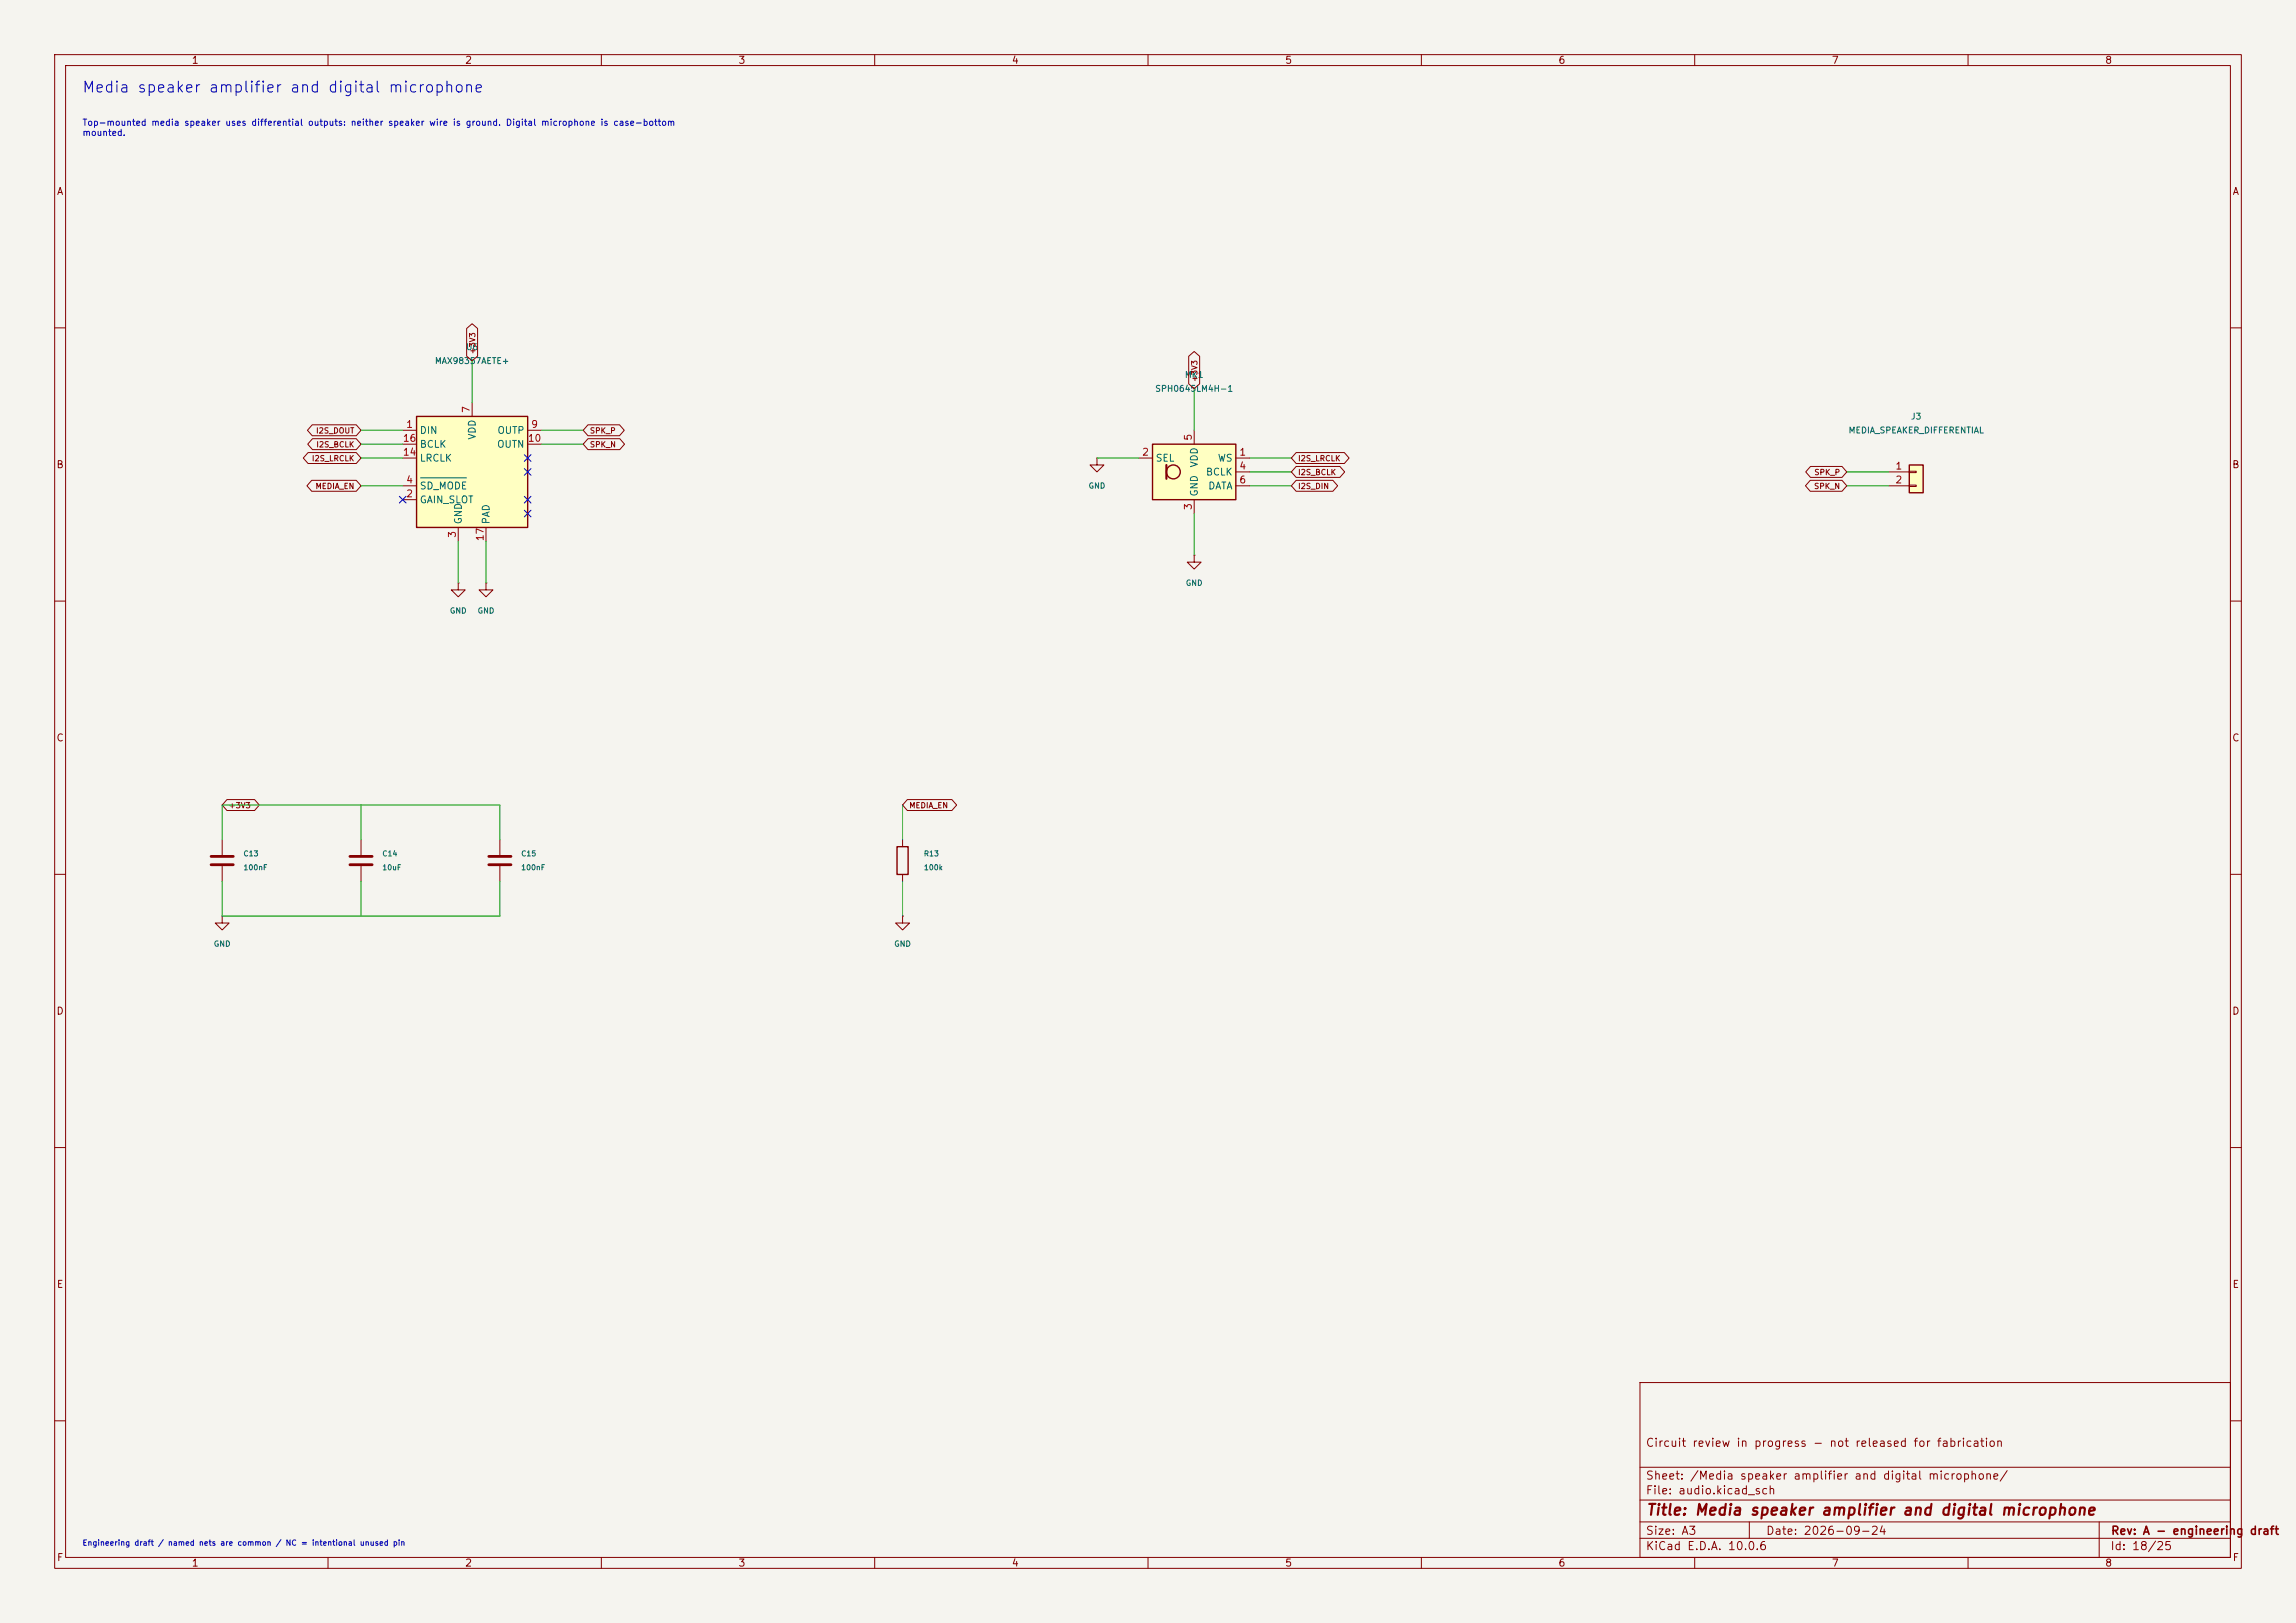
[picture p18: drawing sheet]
(kicad_sch
 (version 20250114)
 (generator "eeschema")
 (paper "A3")
 (title_block
  (title "Media speaker amplifier and digital microphone")
  (date "2026-09-24")
  (rev "A - engineering draft")
  (comment 1 "Circuit review in progress - not released for fabrication"))
 (lib_symbols
  (symbol "Handset:MAX98357A_Audited" (exclude_from_sim no) (in_bom yes) (on_board yes)
   (in_pos_files yes)
   (duplicate_pin_numbers_are_jumpers no)
   (property "Reference" "U" (at -8.89 11.43 0) (show_name no) (do_not_autoplace no) (effects (font (size 1.27 1.27))))
   (property "Value" "MAX98357A" (at 10.16 11.43 0) (show_name no) (do_not_autoplace no) (effects (font (size 1.27 1.27))))
   (property "Footprint" "Package_DFN_QFN:TQFN-16-1EP_3x3mm_P0.5mm_EP1.23x1.23mm" (at -1.27 -2.54 0) (show_name no) (do_not_autoplace no) (hide yes) (effects (font (size 1.27 1.27))))
   (property "Datasheet" "https://www.analog.com/media/en/technical-documentation/data-sheets/MAX98357A-MAX98357B.pdf" (at 0 -2.54 0) (show_name no) (do_not_autoplace no) (hide yes) (effects (font (size 1.27 1.27))))
   (property "Description" "Mono DAC with amplifier, I2S, PCM, TDM, 32-bit, 96khz, 3.2W, TQFP-16" (at 0 0 0) (show_name no) (do_not_autoplace no) (hide yes) (effects (font (size 1.27 1.27))))
   (symbol "MAX98357A_Audited_1_1"
    (rectangle (start -10.16 10.16) (end 10.16 -10.16) (stroke (width 0.254) (type default)) (fill (type background)))
    (pin input line (at -12.7 7.62 0) (length 2.54) (name "DIN" (effects (font (size 1.27 1.27)))) (number "1" (effects (font (size 1.27 1.27)))))
    (pin passive line (at -12.7 -5.08 0) (length 2.54) (name "GAIN_SLOT" (effects (font (size 1.27 1.27)))) (number "2" (effects (font (size 1.27 1.27)))))
    (pin power_in line (at -2.54 -12.7 90) (length 2.54) (name "GND" (effects (font (size 1.27 1.27)))) (number "3" (effects (font (size 1.27 1.27)))))
    (pin input line (at -12.7 -2.54 0) (length 2.54) (name "~{SD_MODE}" (effects (font (size 1.27 1.27)))) (number "4" (effects (font (size 1.27 1.27)))))
    (pin no_connect line (at 10.16 2.54 180) (length 2.54) (hide yes) (name "NC" (effects (font (size 1.27 1.27)))) (number "5" (effects (font (size 1.27 1.27)))))
    (pin no_connect line (at 10.16 0 180) (length 2.54) (hide yes) (name "NC" (effects (font (size 1.27 1.27)))) (number "6" (effects (font (size 1.27 1.27)))))
    (pin power_in line (at 0 12.7 270) (length 2.54) (name "VDD" (effects (font (size 1.27 1.27)))) (number "7" (effects (font (size 1.27 1.27)))))
    (pin passive line (at 0 12.7 270) (length 2.54) (hide yes) (name "VDD" (effects (font (size 1.27 1.27)))) (number "8" (effects (font (size 1.27 1.27)))))
    (pin output line (at 12.7 7.62 180) (length 2.54) (name "OUTP" (effects (font (size 1.27 1.27)))) (number "9" (effects (font (size 1.27 1.27)))))
    (pin output line (at 12.7 5.08 180) (length 2.54) (name "OUTN" (effects (font (size 1.27 1.27)))) (number "10" (effects (font (size 1.27 1.27)))))
    (pin passive line (at -2.54 -12.7 90) (length 2.54) (hide yes) (name "GND" (effects (font (size 1.27 1.27)))) (number "11" (effects (font (size 1.27 1.27)))))
    (pin no_connect line (at 10.16 -5.08 180) (length 2.54) (hide yes) (name "NC" (effects (font (size 1.27 1.27)))) (number "12" (effects (font (size 1.27 1.27)))))
    (pin no_connect line (at 10.16 -7.62 180) (length 2.54) (hide yes) (name "NC" (effects (font (size 1.27 1.27)))) (number "13" (effects (font (size 1.27 1.27)))))
    (pin input line (at -12.7 2.54 0) (length 2.54) (name "LRCLK" (effects (font (size 1.27 1.27)))) (number "14" (effects (font (size 1.27 1.27)))))
    (pin passive line (at -2.54 -12.7 90) (length 2.54) (hide yes) (name "GND" (effects (font (size 1.27 1.27)))) (number "15" (effects (font (size 1.27 1.27)))))
    (pin input line (at -12.7 5.08 0) (length 2.54) (name "BCLK" (effects (font (size 1.27 1.27)))) (number "16" (effects (font (size 1.27 1.27)))))
    (pin power_in line (at 2.54 -12.7 90) (length 2.54) (name "PAD" (effects (font (size 1.27 1.27)))) (number "17" (effects (font (size 1.27 1.27))))))
   (embedded_fonts no))
  (symbol "Sensor_Audio:SPH0645LM4H" (exclude_from_sim no) (in_bom yes) (on_board yes)
   (in_pos_files yes)
   (duplicate_pin_numbers_are_jumpers no)
   (property "Reference" "MK" (at -7.62 6.35 0) (show_name no) (do_not_autoplace no) (effects (font (size 1.27 1.27)) (justify left)))
   (property "Value" "SPH0645LM4H" (at 1.27 6.35 0) (show_name no) (do_not_autoplace no) (effects (font (size 1.27 1.27)) (justify left)))
   (property "Footprint" "Sensor_Audio:Knowles_SPH0645LM4H-6_3.5x2.65mm" (at 0 0 0) (show_name no) (do_not_autoplace no) (hide yes) (effects (font (size 1.27 1.27))))
   (property "Datasheet" "https://www.knowles.com/docs/default-source/default-document-library/sph0645lm4h-1-datasheet.pdf" (at 0 0 0) (show_name no) (do_not_autoplace no) (hide yes) (effects (font (size 1.27 1.27))))
   (property "Description" "Knowles MEMS Microphone, 24-bit I2S, 65 dBA SNR, LGA-6" (at 0 0 0) (show_name no) (do_not_autoplace no) (hide yes) (effects (font (size 1.27 1.27))))
   (symbol "SPH0645LM4H_1_1"
    (rectangle (start -7.62 5.08) (end 7.62 -5.08) (stroke (width 0.254) (type default)) (fill (type background)))
    (polyline (pts (xy -5.08 1.27) (xy -5.08 -1.27)) (stroke (width 0.381) (type default)) (fill (type none)))
    (circle (center -3.81 0) (radius 1.27) (stroke (width 0.254) (type default)) (fill (type none)))
    (pin input line (at 10.16 2.54 180) (length 2.54) (name "WS" (effects (font (size 1.27 1.27)))) (number "1" (effects (font (size 1.27 1.27)))))
    (pin input line (at -10.16 2.54 0) (length 2.54) (name "SEL" (effects (font (size 1.27 1.27)))) (number "2" (effects (font (size 1.27 1.27)))))
    (pin power_in line (at 0 -7.62 90) (length 2.54) (name "GND" (effects (font (size 1.27 1.27)))) (number "3" (effects (font (size 1.27 1.27)))))
    (pin input line (at 10.16 0 180) (length 2.54) (name "BCLK" (effects (font (size 1.27 1.27)))) (number "4" (effects (font (size 1.27 1.27)))))
    (pin power_in line (at 0 7.62 270) (length 2.54) (name "VDD" (effects (font (size 1.27 1.27)))) (number "5" (effects (font (size 1.27 1.27)))))
    (pin output line (at 10.16 -2.54 180) (length 2.54) (name "DATA" (effects (font (size 1.27 1.27)))) (number "6" (effects (font (size 1.27 1.27))))))
   (embedded_fonts no))
  (symbol "Connector_Generic:Conn_01x02"
   (pin_names
    (offset 1.016) (hide yes)) (exclude_from_sim no) (in_bom yes) (on_board yes)
   (in_pos_files yes)
   (duplicate_pin_numbers_are_jumpers no)
   (property "Reference" "J" (at 0 2.54 0) (show_name no) (do_not_autoplace no) (effects (font (size 1.27 1.27))))
   (property "Value" "Conn_01x02" (at 0 -5.08 0) (show_name no) (do_not_autoplace no) (effects (font (size 1.27 1.27))))
   (property "Footprint" "" (at 0 0 0) (show_name no) (do_not_autoplace no) (hide yes) (effects (font (size 1.27 1.27))))
   (property "Datasheet" "" (at 0 0 0) (show_name no) (do_not_autoplace no) (hide yes) (effects (font (size 1.27 1.27))))
   (property "Description" "Generic connector, single row, 01x02, script generated (kicad-library-utils/schlib/autogen/connector/)" (at 0 0 0) (show_name no) (do_not_autoplace no) (hide yes) (effects (font (size 1.27 1.27))))
   (symbol "Conn_01x02_1_1"
    (rectangle (start -1.27 1.27) (end 1.27 -3.81) (stroke (width 0.254) (type default)) (fill (type background)))
    (rectangle (start -1.27 0.127) (end 0 -0.127) (stroke (width 0.1524) (type default)) (fill (type none)))
    (rectangle (start -1.27 -2.413) (end 0 -2.667) (stroke (width 0.1524) (type default)) (fill (type none)))
    (pin passive line (at -5.08 0 0) (length 3.81) (name "Pin_1" (effects (font (size 1.27 1.27)))) (number "1" (effects (font (size 1.27 1.27)))))
    (pin passive line (at -5.08 -2.54 0) (length 3.81) (name "Pin_2" (effects (font (size 1.27 1.27)))) (number "2" (effects (font (size 1.27 1.27))))))
   (embedded_fonts no))
  (symbol "Device:C"
   (pin_numbers (hide yes))
   (pin_names
    (offset 0.254)) (exclude_from_sim no) (in_bom yes) (on_board yes)
   (in_pos_files yes)
   (duplicate_pin_numbers_are_jumpers no)
   (property "Reference" "C" (at 0.635 2.54 0) (show_name no) (do_not_autoplace no) (effects (font (size 1.27 1.27)) (justify left)))
   (property "Value" "C" (at 0.635 -2.54 0) (show_name no) (do_not_autoplace no) (effects (font (size 1.27 1.27)) (justify left)))
   (property "Footprint" "" (at 0.9652 -3.81 0) (show_name no) (do_not_autoplace no) (hide yes) (effects (font (size 1.27 1.27))))
   (property "Datasheet" "" (at 0 0 0) (show_name no) (do_not_autoplace no) (hide yes) (effects (font (size 1.27 1.27))))
   (property "Description" "Unpolarized capacitor" (at 0 0 0) (show_name no) (do_not_autoplace no) (hide yes) (effects (font (size 1.27 1.27))))
   (symbol "C_0_1"
    (polyline (pts (xy -2.032 0.762) (xy 2.032 0.762)) (stroke (width 0.508) (type default)) (fill (type none)))
    (polyline (pts (xy -2.032 -0.762) (xy 2.032 -0.762)) (stroke (width 0.508) (type default)) (fill (type none))))
   (symbol "C_1_1"
    (pin passive line (at 0 3.81 270) (length 2.794) (name "" (effects (font (size 1.27 1.27)))) (number "1" (effects (font (size 1.27 1.27)))))
    (pin passive line (at 0 -3.81 90) (length 2.794) (name "" (effects (font (size 1.27 1.27)))) (number "2" (effects (font (size 1.27 1.27))))))
   (embedded_fonts no))
  (symbol "power:GND"
   (power global)
   (pin_numbers (hide yes))
   (pin_names
    (offset 0) (hide yes)) (exclude_from_sim no) (in_bom yes) (on_board yes)
   (in_pos_files yes)
   (duplicate_pin_numbers_are_jumpers no)
   (property "Reference" "#PWR" (at 0 -6.35 0) (show_name no) (do_not_autoplace no) (hide yes) (effects (font (size 1.27 1.27))))
   (property "Value" "GND" (at 0 -3.81 0) (show_name no) (do_not_autoplace no) (effects (font (size 1.27 1.27))))
   (property "Footprint" "" (at 0 0 0) (show_name no) (do_not_autoplace no) (hide yes) (effects (font (size 1.27 1.27))))
   (property "Datasheet" "" (at 0 0 0) (show_name no) (do_not_autoplace no) (hide yes) (effects (font (size 1.27 1.27))))
   (property "Description" "Power symbol creates a global label with name \"GND\" , ground" (at 0 0 0) (show_name no) (do_not_autoplace no) (hide yes) (effects (font (size 1.27 1.27))))
   (symbol "GND_0_1"
    (polyline (pts (xy 0 0) (xy 0 -1.27) (xy 1.27 -1.27) (xy 0 -2.54) (xy -1.27 -1.27) (xy 0 -1.27)) (stroke (width 0) (type default)) (fill (type none))))
   (symbol "GND_1_1"
    (pin power_in line (at 0 0 270) (length 0) (name "" (effects (font (size 1.27 1.27)))) (number "1" (effects (font (size 1.27 1.27))))))
   (embedded_fonts no))
  (symbol "Device:R"
   (pin_numbers (hide yes))
   (pin_names
    (offset 0)) (exclude_from_sim no) (in_bom yes) (on_board yes)
   (in_pos_files yes)
   (duplicate_pin_numbers_are_jumpers no)
   (property "Reference" "R" (at 2.032 0 90) (show_name no) (do_not_autoplace no) (effects (font (size 1.27 1.27))))
   (property "Value" "R" (at 0 0 90) (show_name no) (do_not_autoplace no) (effects (font (size 1.27 1.27))))
   (property "Footprint" "" (at -1.778 0 90) (show_name no) (do_not_autoplace no) (hide yes) (effects (font (size 1.27 1.27))))
   (property "Datasheet" "" (at 0 0 0) (show_name no) (do_not_autoplace no) (hide yes) (effects (font (size 1.27 1.27))))
   (property "Description" "Resistor" (at 0 0 0) (show_name no) (do_not_autoplace no) (hide yes) (effects (font (size 1.27 1.27))))
   (symbol "R_0_1"
    (rectangle (start -1.016 -2.54) (end 1.016 2.54) (stroke (width 0.254) (type default)) (fill (type none))))
   (symbol "R_1_1"
    (pin passive line (at 0 3.81 270) (length 1.27) (name "" (effects (font (size 1.27 1.27)))) (number "1" (effects (font (size 1.27 1.27)))))
    (pin passive line (at 0 -3.81 90) (length 1.27) (name "" (effects (font (size 1.27 1.27)))) (number "2" (effects (font (size 1.27 1.27))))))
   (embedded_fonts no)))
 (text "Media speaker amplifier and digital microphone" (at 15 15 0) (effects (font (size 2 2)) (justify left top)))
 (text "Top-mounted media speaker uses differential outputs: neither speaker wire is ground. Digital microphone is case-bottom\nmounted." (at 15 22 0) (effects (font (size 1.15 1.15)) (justify left top)))
 (text "Engineering draft / named nets are common / NC = intentional unused pin" (at 15 282 0) (effects (font (size 1 1)) (justify left top)))
 (symbol
  (lib_id "Handset:MAX98357A_Audited") (at 86.36 86.36 0) (unit 1) (in_bom yes) (on_board yes) (dnp no)
  (property "Reference" "U6" (at 86.36 63.5 0) (effects (font (size 1.1 1.1))))
  (property "Value" "MAX98357AETE+" (at 86.36 66.04 0) (effects (font (size 1.1 1.1))))
  (property "Footprint" "Package_DFN_QFN:TQFN-16-1EP_3x3mm_P0.5mm_EP1.23x1.23mm" (at 86.36 86.36 0) (effects (font (size 1 1)) (hide yes))) (pin "1") (pin "2") (pin "3") (pin "4") (pin "5") (pin "6") (pin "7") (pin "8") (pin "9") (pin "10") (pin "11") (pin "12") (pin "13") (pin "14") (pin "15") (pin "16") (pin "17"))
 (symbol
  (lib_id "Sensor_Audio:SPH0645LM4H") (at 218.44 86.36 0) (unit 1) (in_bom yes) (on_board yes) (dnp no)
  (property "Reference" "MK1" (at 218.44 68.58 0) (effects (font (size 1.1 1.1))))
  (property "Value" "SPH0645LM4H-1" (at 218.44 71.12 0) (effects (font (size 1.1 1.1))))
  (property "Footprint" "Sensor_Audio:Knowles_SPH0645LM4H-6_3.5x2.65mm" (at 218.44 86.36 0) (effects (font (size 1 1)) (hide yes))) (pin "1") (pin "2") (pin "3") (pin "4") (pin "5") (pin "6"))
 (symbol
  (lib_id "Connector_Generic:Conn_01x02") (at 350.52000000000004 86.36 0) (unit 1) (in_bom yes) (on_board yes) (dnp no)
  (property "Reference" "J3" (at 350.52000000000004 76.2 0) (effects (font (size 1.1 1.1))))
  (property "Value" "MEDIA_SPEAKER_DIFFERENTIAL" (at 350.52000000000004 78.74 0) (effects (font (size 1.1 1.1))))
  (property "Footprint" "Connector_JST:JST_GH_BM02B-GHS-TBT_1x02-1MP_P1.25mm_Vertical" (at 350.52000000000004 86.36 0) (effects (font (size 1 1)) (hide yes))) (pin "1") (pin "2"))
 (symbol
  (lib_id "Device:C") (at 40.64 157.48 0) (unit 1) (in_bom yes) (on_board yes) (dnp no)
  (property "Reference" "C13" (at 44.45 156.20999999999998 0) (effects (font (size 0.95 0.95)) (justify left)))
  (property "Value" "100nF" (at 44.45 158.75 0) (effects (font (size 0.95 0.95)) (justify left)))
  (property "Footprint" "Capacitor_SMD:C_0402_1005Metric" (at 40.64 157.48 0) (effects (font (size 1 1)) (hide yes))) (pin "1") (pin "2"))
 (wire (pts (xy 40.6400 153.6700) (xy 40.6400 147.3200)) (stroke (width 0) (type default)))
 (wire (pts (xy 40.6400 161.2900) (xy 40.6400 167.6400)) (stroke (width 0) (type default)))
 (symbol
  (lib_id "Device:C") (at 66.03999999999999 157.48 0) (unit 1) (in_bom yes) (on_board yes) (dnp no)
  (property "Reference" "C14" (at 69.85 156.20999999999998 0) (effects (font (size 0.95 0.95)) (justify left)))
  (property "Value" "10uF" (at 69.85 158.75 0) (effects (font (size 0.95 0.95)) (justify left)))
  (property "Footprint" "Capacitor_SMD:C_0805_2012Metric" (at 66.03999999999999 157.48 0) (effects (font (size 1 1)) (hide yes))) (pin "1") (pin "2"))
 (wire (pts (xy 66.0400 153.6700) (xy 66.0400 147.3200)) (stroke (width 0) (type default)))
 (wire (pts (xy 66.0400 161.2900) (xy 66.0400 167.6400)) (stroke (width 0) (type default)))
 (wire (pts (xy 40.6400 147.3200) (xy 66.0400 147.3200)) (stroke (width 0) (type default)))
 (wire (pts (xy 40.6400 167.6400) (xy 66.0400 167.6400)) (stroke (width 0) (type default)))
 (symbol
  (lib_id "Device:C") (at 91.44 157.48 0) (unit 1) (in_bom yes) (on_board yes) (dnp no)
  (property "Reference" "C15" (at 95.25 156.20999999999998 0) (effects (font (size 0.95 0.95)) (justify left)))
  (property "Value" "100nF" (at 95.25 158.75 0) (effects (font (size 0.95 0.95)) (justify left)))
  (property "Footprint" "Capacitor_SMD:C_0402_1005Metric" (at 91.44 157.48 0) (effects (font (size 1 1)) (hide yes))) (pin "1") (pin "2"))
 (wire (pts (xy 91.4400 153.6700) (xy 91.4400 147.3200)) (stroke (width 0) (type default)))
 (wire (pts (xy 91.4400 161.2900) (xy 91.4400 167.6400)) (stroke (width 0) (type default)))
 (wire (pts (xy 66.0400 147.3200) (xy 91.4400 147.3200)) (stroke (width 0) (type default)))
 (wire (pts (xy 66.0400 167.6400) (xy 91.4400 167.6400)) (stroke (width 0) (type default)))
 (global_label "+3V3"
  (shape bidirectional) (at 40.64 147.32 0) (effects (font (size 1 1)) (justify left)))
 (symbol
  (lib_id "power:GND") (at 40.64 167.64 0) (unit 1) (in_bom yes) (on_board yes) (dnp no)
  (property "Reference" "#PWR18014" (at 40.64 167.64 0) (effects (font (size 1 1)) (hide yes)))
  (property "Value" "GND" (at 40.64 172.72 0) (effects (font (size 1 1)))) (pin "1"))
 (symbol
  (lib_id "Device:R") (at 165.1 157.48 0) (unit 1) (in_bom yes) (on_board yes) (dnp no)
  (property "Reference" "R13" (at 168.91 156.20999999999998 0) (effects (font (size 0.95 0.95)) (justify left)))
  (property "Value" "100k" (at 168.91 158.75 0) (effects (font (size 0.95 0.95)) (justify left)))
  (property "Footprint" "Resistor_SMD:R_0402_1005Metric" (at 165.1 157.48 0) (effects (font (size 1 1)) (hide yes))) (pin "1") (pin "2"))
 (wire (pts (xy 165.1000 153.6700) (xy 165.1000 147.3200)) (stroke (width 0) (type default)))
 (wire (pts (xy 165.1000 161.2900) (xy 165.1000 167.6400)) (stroke (width 0) (type default)))
 (global_label "MEDIA_EN"
  (shape bidirectional) (at 165.1 147.32 0) (effects (font (size 1 1)) (justify left)))
 (symbol
  (lib_id "power:GND") (at 165.1 167.64 0) (unit 1) (in_bom yes) (on_board yes) (dnp no)
  (property "Reference" "#PWR18019" (at 165.1 167.64 0) (effects (font (size 1 1)) (hide yes)))
  (property "Value" "GND" (at 165.1 172.72 0) (effects (font (size 1 1)))) (pin "1"))
 (wire (pts (xy 73.6600 78.7400) (xy 66.0400 78.7400)) (stroke (width 0) (type default)))
 (global_label "I2S_DOUT"
  (shape bidirectional) (at 66.04 78.74 0.0) (effects (font (size 1 1)) (justify right)))
 (no_connect (at 73.66 91.44))
 (wire (pts (xy 83.8200 99.0600) (xy 83.8200 106.6800)) (stroke (width 0) (type default)))
 (symbol
  (lib_id "power:GND") (at 83.82 106.68 0) (unit 1) (in_bom yes) (on_board yes) (dnp no)
  (property "Reference" "#PWR18025" (at 83.82 106.68 0) (effects (font (size 1 1)) (hide yes)))
  (property "Value" "GND" (at 83.82 111.76 0) (effects (font (size 1 1)))) (pin "1"))
 (wire (pts (xy 73.6600 88.9000) (xy 66.0400 88.9000)) (stroke (width 0) (type default)))
 (global_label "MEDIA_EN"
  (shape bidirectional) (at 66.04 88.9 0.0) (effects (font (size 1 1)) (justify right)))
 (no_connect (at 96.52 83.82))
 (no_connect (at 96.52 86.36))
 (wire (pts (xy 86.3600 73.6600) (xy 86.3600 66.0400)) (stroke (width 0) (type default)))
 (global_label "+3V3"
  (shape bidirectional) (at 86.36 66.04 270.0) (effects (font (size 1 1)) (justify left)))
 (wire (pts (xy 99.0600 78.7400) (xy 106.6800 78.7400)) (stroke (width 0) (type default)))
 (global_label "SPK_P"
  (shape bidirectional) (at 106.68 78.74 180.0) (effects (font (size 1 1)) (justify left)))
 (wire (pts (xy 99.0600 81.2800) (xy 106.6800 81.2800)) (stroke (width 0) (type default)))
 (global_label "SPK_N"
  (shape bidirectional) (at 106.68 81.28 180.0) (effects (font (size 1 1)) (justify left)))
 (no_connect (at 96.52 91.44))
 (no_connect (at 96.52 93.98))
 (wire (pts (xy 73.6600 83.8200) (xy 66.0400 83.8200)) (stroke (width 0) (type default)))
 (global_label "I2S_LRCLK"
  (shape bidirectional) (at 66.04 83.82 0.0) (effects (font (size 1 1)) (justify right)))
 (wire (pts (xy 73.6600 81.2800) (xy 66.0400 81.2800)) (stroke (width 0) (type default)))
 (global_label "I2S_BCLK"
  (shape bidirectional) (at 66.04 81.28 0.0) (effects (font (size 1 1)) (justify right)))
 (wire (pts (xy 88.9000 99.0600) (xy 88.9000 106.6800)) (stroke (width 0) (type default)))
 (symbol
  (lib_id "power:GND") (at 88.9 106.68 0) (unit 1) (in_bom yes) (on_board yes) (dnp no)
  (property "Reference" "#PWR18044" (at 88.9 106.68 0) (effects (font (size 1 1)) (hide yes)))
  (property "Value" "GND" (at 88.9 111.76 0) (effects (font (size 1 1)))) (pin "1"))
 (wire (pts (xy 228.6000 83.8200) (xy 236.2200 83.8200)) (stroke (width 0) (type default)))
 (global_label "I2S_LRCLK"
  (shape bidirectional) (at 236.22 83.82 180.0) (effects (font (size 1 1)) (justify left)))
 (wire (pts (xy 208.2800 83.8200) (xy 200.6600 83.8200)) (stroke (width 0) (type default)))
 (symbol
  (lib_id "power:GND") (at 200.66 83.82 0) (unit 1) (in_bom yes) (on_board yes) (dnp no)
  (property "Reference" "#PWR18049" (at 200.66 83.82 0) (effects (font (size 1 1)) (hide yes)))
  (property "Value" "GND" (at 200.66 88.89999999999999 0) (effects (font (size 1 1)))) (pin "1"))
 (wire (pts (xy 218.4400 93.9800) (xy 218.4400 101.6000)) (stroke (width 0) (type default)))
 (symbol
  (lib_id "power:GND") (at 218.44 101.6 0) (unit 1) (in_bom yes) (on_board yes) (dnp no)
  (property "Reference" "#PWR18052" (at 218.44 101.6 0) (effects (font (size 1 1)) (hide yes)))
  (property "Value" "GND" (at 218.44 106.67999999999999 0) (effects (font (size 1 1)))) (pin "1"))
 (wire (pts (xy 228.6000 86.3600) (xy 236.2200 86.3600)) (stroke (width 0) (type default)))
 (global_label "I2S_BCLK"
  (shape bidirectional) (at 236.22 86.36 180.0) (effects (font (size 1 1)) (justify left)))
 (wire (pts (xy 218.4400 78.7400) (xy 218.4400 71.1200)) (stroke (width 0) (type default)))
 (global_label "+3V3"
  (shape bidirectional) (at 218.44 71.12 270.0) (effects (font (size 1 1)) (justify left)))
 (wire (pts (xy 228.6000 88.9000) (xy 236.2200 88.9000)) (stroke (width 0) (type default)))
 (global_label "I2S_DIN"
  (shape bidirectional) (at 236.22 88.9 180.0) (effects (font (size 1 1)) (justify left)))
 (wire (pts (xy 345.4400 86.3600) (xy 337.8200 86.3600)) (stroke (width 0) (type default)))
 (global_label "SPK_P"
  (shape bidirectional) (at 337.82 86.36 0.0) (effects (font (size 1 1)) (justify right)))
 (wire (pts (xy 345.4400 88.9000) (xy 337.8200 88.9000)) (stroke (width 0) (type default)))
 (global_label "SPK_N"
  (shape bidirectional) (at 337.82 88.9 0.0) (effects (font (size 1 1)) (justify right))))
